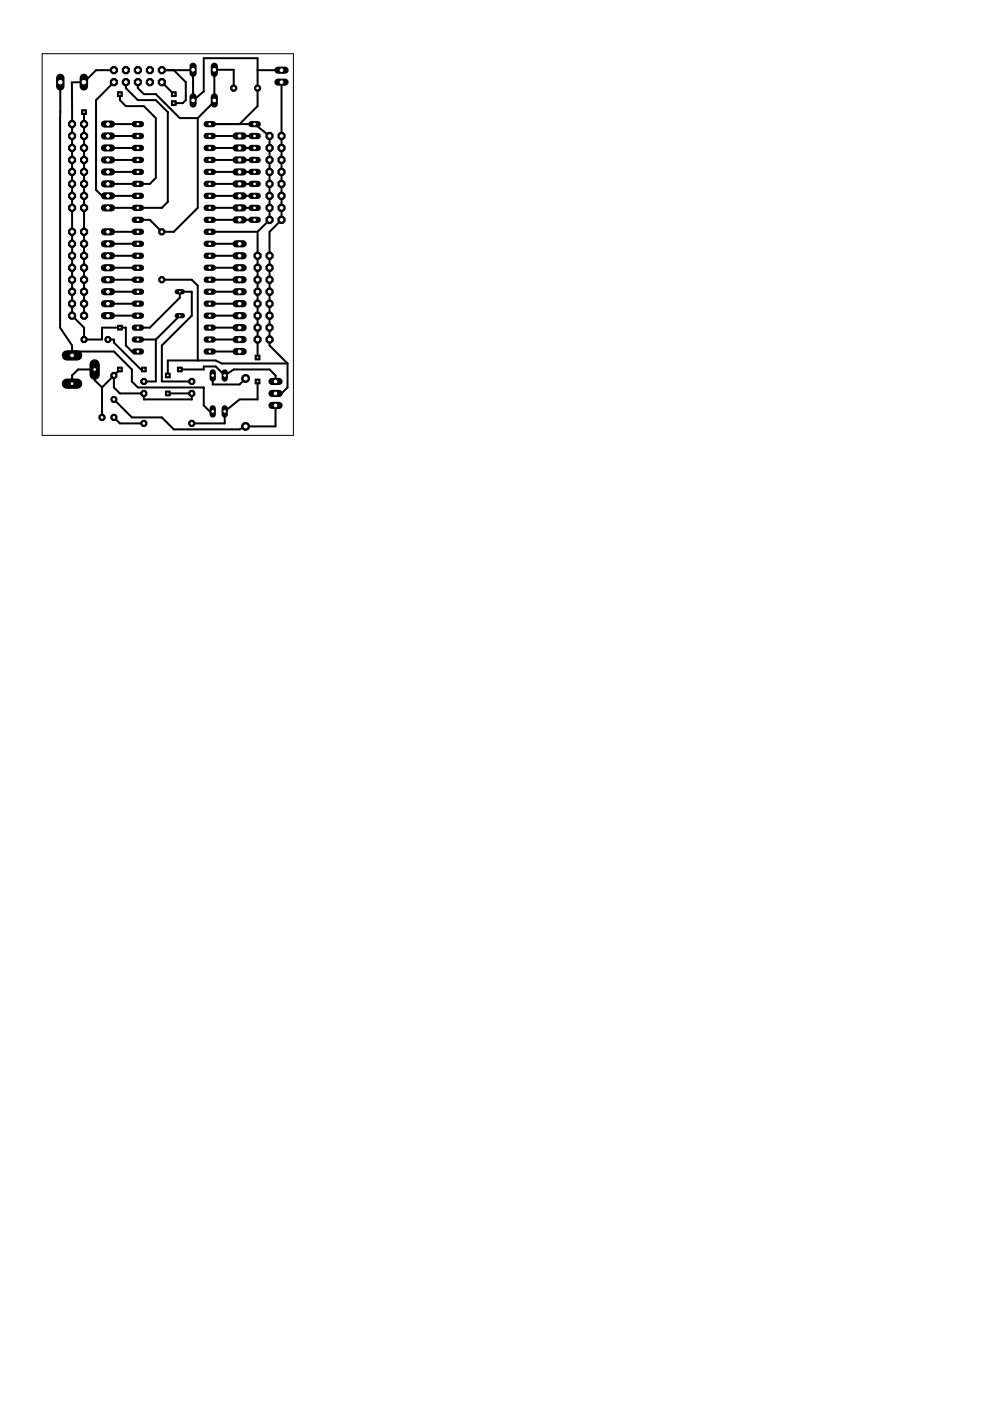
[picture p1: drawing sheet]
<svg xmlns="http://www.w3.org/2000/svg" width="210mm" height="297mm" viewBox="0 0 210 297" stroke-linecap="round" stroke-linejoin="round" font-family="sans-serif">
<g fill="none" stroke="#000" stroke-width=".42">
<path d="M12.8 17.4l-.1 52.1 2.6 3.8v2.1M24.2 14.9h-3.8l-2.6 2.5-2.6 .1 .1 49.4 2.5 2.6v2.5h3.8v-2.5h5.1v3.8l1.3 1.2h1.2M24.2 17.4l-3.8 3.8v19.1l1.2 1.2h7.6M25.4 20v1.2l1.3 1.3h3.8l2.5 2.5v12.7l-1.2 1.3h-8.9M26.7 17.4v1.3l2.5 2.5h3.8l2.6 2.6v19l-1.3 1.3h-11.4M29.2 17.4v1.3l1.3 1.3h2.5l5.1 5h3.8M34.3 14.9l6.6-.1v6.5l2.3-1.9v-7.1h11.4v10.2l-3.8 3.8M34.3 17.4l2.6 2.6M36.9 14.9l2.5 2.5v3.8l-.6 .7h-1.9M49.6 18.7v-3.9h-4.2v6.7l-3.5 3.5M54.6 14.9h5.1M59.7 17.4v29.2l-2.6 2.5v24.2l3.9 3.8"/>
<path d="M17.8 23.8v43.1M22.9 26.3h6.3M22.9 28.8h6.3M22.9 31.4h6.3M22.9 33.9h6.3M22.9 36.4h6.3M41.9 25v19.1l-5 5h-2.6l-2.5-2.5h-2.6M44.5 26.3h9.5l3.1 2.5v17.8l-2.5 2.5M44.5 28.8h9.5M44.5 31.4h9.5M44.5 33.9h9.5M44.5 36.4h9.5"/>
<path d="M44.5 39h9.5M22.9 49.1h6.3M22.9 51.7h6.3M22.9 54.2h6.3M22.9 56.8h6.3M22.9 59.3h6.3M34.3 59.3h6.4l1.2 1.3v15.8M44.5 46.6h9.5M44.5 49.1h10.1M44.5 44.1h9.5M44.5 51.7h6.3M44.5 54.2h6.3"/>
<path d="M44.5 56.8h6.3M44.5 59.3h6.3M44.5 41.5h9.5M54.6 49.1v26.7M15.3 74.5h8.9l3.8 3.8v2.6l1.2 1.2h14v3.9l1.3 1.2h.6M22.9 72h1.3v.6l5.7 5.7h.6M22.9 61.8h6.3M22.9 64.4h6.3M22.9 66.9h6.3M24.2 79.6v2.5l1.2 1.3h5.1v1.3h10.2v-1.3h-5.1M24.2 79.6l-2.6 2.5M25.4 78.3l-1.2 1.3"/>
<path d="M29.2 72h3.8M29.2 69.5h2.6l6.3-6.4v-1.3h2.6v5.1l-6.4 6.4v7.6h6.4M33 72v8.9h-2.5M38.1 66.9l-5.1 5.1M38.1 78.3h5.1v-.6h2.5l1.9 1.9 2-1.3h7.5l1.3 1.3v1.3M44.5 72h6.3M44.5 61.8h6.3M44.5 69.5h6.3M44.5 64.4h6.3M44.5 66.9h6.3M44.5 74.5h6.3M45.1 79.6v1.9h5.7l1.3-1.3"/>
<path d="M61 77.1h-14l-1.3-.7h-10.1v3.2M61 77.1v5l-1.3 1.3h-1.3M15.3 81.3v-1.7l1.3-1.3h3.5v2.3l1.5 1.5M21.6 82.1v6.4M24.2 84.7l3.8 3.8h6.3l2.6 2.5h13.9l1.3-.6h6.3v-4.4M24.2 88.5l1.2 1.3h5.1M54.6 80.9v3.8h-3.8l-3.2 2.5v2.6h-6.9"/>
</g>
<circle cx="30.5" cy="83.4" r=".71" fill="#000" stroke="#000" stroke-width=".21"/>
<circle cx="30.5" cy="83.4" r=".4" fill="#fff" stroke="#000" stroke-width=".21"/>
<circle cx="30.5" cy="80.9" r=".71" fill="#000" stroke="#000" stroke-width=".21"/>
<circle cx="30.5" cy="80.9" r=".4" fill="#fff" stroke="#000" stroke-width=".21"/>
<circle cx="40.7" cy="83.4" r=".71" fill="#000" stroke="#000" stroke-width=".21"/>
<circle cx="40.7" cy="83.4" r=".4" fill="#fff" stroke="#000" stroke-width=".21"/>
<circle cx="40.7" cy="80.9" r=".71" fill="#000" stroke="#000" stroke-width=".21"/>
<circle cx="40.7" cy="80.9" r=".4" fill="#fff" stroke="#000" stroke-width=".21"/>
<circle cx="49.6" cy="18.7" r=".71" fill="#000" stroke="#000" stroke-width=".21"/>
<circle cx="49.6" cy="18.7" r=".4" fill="#fff" stroke="#000" stroke-width=".21"/>
<circle cx="54.6" cy="18.7" r=".66" fill="#000" stroke="#000" stroke-width=".21"/>
<circle cx="54.6" cy="18.7" r=".4" fill="#fff" stroke="#000" stroke-width=".21"/>
<circle cx="24.2" cy="79.6" r=".71" fill="#000" stroke="#000" stroke-width=".21"/>
<circle cx="24.2" cy="79.6" r=".4" fill="#fff" stroke="#000" stroke-width=".21"/>
<circle cx="24.2" cy="84.7" r=".66" fill="#000" stroke="#000" stroke-width=".21"/>
<circle cx="24.2" cy="84.7" r=".4" fill="#fff" stroke="#000" stroke-width=".21"/>
<circle cx="17.8" cy="72" r=".71" fill="#000" stroke="#000" stroke-width=".21"/>
<circle cx="17.8" cy="72" r=".4" fill="#fff" stroke="#000" stroke-width=".21"/>
<circle cx="22.9" cy="72" r=".66" fill="#000" stroke="#000" stroke-width=".21"/>
<circle cx="22.9" cy="72" r=".4" fill="#fff" stroke="#000" stroke-width=".21"/>
<path d="M28.6 26.3h1.3" fill="none" stroke="#000" stroke-width="1.3"/>
<circle cx="29.2" cy="26.3" r=".4" fill="#fff" stroke="#000" stroke-width=".21"/>
<path d="M28.6 28.8h1.3" fill="none" stroke="#000" stroke-width="1.3"/>
<circle cx="29.2" cy="28.8" r=".4" fill="#fff" stroke="#000" stroke-width=".21"/>
<path d="M28.6 31.4h1.3" fill="none" stroke="#000" stroke-width="1.3"/>
<circle cx="29.2" cy="31.4" r=".4" fill="#fff" stroke="#000" stroke-width=".21"/>
<path d="M28.6 33.9h1.3" fill="none" stroke="#000" stroke-width="1.3"/>
<circle cx="29.2" cy="33.9" r=".4" fill="#fff" stroke="#000" stroke-width=".21"/>
<path d="M28.6 36.4h1.3" fill="none" stroke="#000" stroke-width="1.3"/>
<circle cx="29.2" cy="36.4" r=".4" fill="#fff" stroke="#000" stroke-width=".21"/>
<path d="M28.6 39h1.3" fill="none" stroke="#000" stroke-width="1.3"/>
<circle cx="29.2" cy="39" r=".4" fill="#fff" stroke="#000" stroke-width=".21"/>
<path d="M28.6 41.5h1.3" fill="none" stroke="#000" stroke-width="1.3"/>
<circle cx="29.2" cy="41.5" r=".4" fill="#fff" stroke="#000" stroke-width=".21"/>
<path d="M28.6 44.1h1.3" fill="none" stroke="#000" stroke-width="1.3"/>
<circle cx="29.2" cy="44.1" r=".4" fill="#fff" stroke="#000" stroke-width=".21"/>
<path d="M28.6 46.6h1.3" fill="none" stroke="#000" stroke-width="1.3"/>
<circle cx="29.2" cy="46.6" r=".4" fill="#fff" stroke="#000" stroke-width=".21"/>
<path d="M28.6 49.1h1.3" fill="none" stroke="#000" stroke-width="1.3"/>
<circle cx="29.2" cy="49.1" r=".4" fill="#fff" stroke="#000" stroke-width=".21"/>
<path d="M28.6 51.7h1.3" fill="none" stroke="#000" stroke-width="1.3"/>
<circle cx="29.2" cy="51.7" r=".4" fill="#fff" stroke="#000" stroke-width=".21"/>
<path d="M28.6 54.2h1.3" fill="none" stroke="#000" stroke-width="1.3"/>
<circle cx="29.2" cy="54.2" r=".4" fill="#fff" stroke="#000" stroke-width=".21"/>
<path d="M28.6 56.8h1.3" fill="none" stroke="#000" stroke-width="1.3"/>
<circle cx="29.2" cy="56.8" r=".4" fill="#fff" stroke="#000" stroke-width=".21"/>
<path d="M28.6 59.3h1.3" fill="none" stroke="#000" stroke-width="1.3"/>
<circle cx="29.2" cy="59.3" r=".4" fill="#fff" stroke="#000" stroke-width=".21"/>
<path d="M28.6 61.8h1.3" fill="none" stroke="#000" stroke-width="1.3"/>
<circle cx="29.2" cy="61.8" r=".4" fill="#fff" stroke="#000" stroke-width=".21"/>
<path d="M28.6 64.4h1.3" fill="none" stroke="#000" stroke-width="1.3"/>
<circle cx="29.2" cy="64.4" r=".4" fill="#fff" stroke="#000" stroke-width=".21"/>
<path d="M28.6 66.9h1.3" fill="none" stroke="#000" stroke-width="1.3"/>
<circle cx="29.2" cy="66.9" r=".4" fill="#fff" stroke="#000" stroke-width=".21"/>
<path d="M28.6 69.5h1.3" fill="none" stroke="#000" stroke-width="1.3"/>
<circle cx="29.2" cy="69.5" r=".4" fill="#fff" stroke="#000" stroke-width=".21"/>
<path d="M28.6 72h1.3" fill="none" stroke="#000" stroke-width="1.3"/>
<circle cx="29.2" cy="72" r=".4" fill="#fff" stroke="#000" stroke-width=".21"/>
<path d="M28.6 74.5h1.3" fill="none" stroke="#000" stroke-width="1.3"/>
<circle cx="29.2" cy="74.5" r=".4" fill="#fff" stroke="#000" stroke-width=".21"/>
<path d="M43.8 74.5h1.3" fill="none" stroke="#000" stroke-width="1.3"/>
<circle cx="44.5" cy="74.5" r=".4" fill="#fff" stroke="#000" stroke-width=".21"/>
<path d="M43.8 72h1.3" fill="none" stroke="#000" stroke-width="1.3"/>
<circle cx="44.5" cy="72" r=".4" fill="#fff" stroke="#000" stroke-width=".21"/>
<path d="M43.8 69.5h1.3" fill="none" stroke="#000" stroke-width="1.3"/>
<circle cx="44.5" cy="69.5" r=".4" fill="#fff" stroke="#000" stroke-width=".21"/>
<path d="M43.8 66.9h1.3" fill="none" stroke="#000" stroke-width="1.3"/>
<circle cx="44.5" cy="66.9" r=".4" fill="#fff" stroke="#000" stroke-width=".21"/>
<path d="M43.8 64.4h1.3" fill="none" stroke="#000" stroke-width="1.3"/>
<circle cx="44.5" cy="64.4" r=".4" fill="#fff" stroke="#000" stroke-width=".21"/>
<path d="M43.8 61.8h1.3" fill="none" stroke="#000" stroke-width="1.3"/>
<circle cx="44.5" cy="61.8" r=".4" fill="#fff" stroke="#000" stroke-width=".21"/>
<path d="M43.8 59.3h1.3" fill="none" stroke="#000" stroke-width="1.3"/>
<circle cx="44.5" cy="59.3" r=".4" fill="#fff" stroke="#000" stroke-width=".21"/>
<path d="M43.8 56.8h1.3" fill="none" stroke="#000" stroke-width="1.3"/>
<circle cx="44.5" cy="56.8" r=".4" fill="#fff" stroke="#000" stroke-width=".21"/>
<path d="M43.8 54.2h1.3" fill="none" stroke="#000" stroke-width="1.3"/>
<circle cx="44.5" cy="54.2" r=".4" fill="#fff" stroke="#000" stroke-width=".21"/>
<path d="M43.8 51.7h1.3" fill="none" stroke="#000" stroke-width="1.3"/>
<circle cx="44.5" cy="51.7" r=".4" fill="#fff" stroke="#000" stroke-width=".21"/>
<path d="M43.8 49.1h1.3" fill="none" stroke="#000" stroke-width="1.3"/>
<circle cx="44.5" cy="49.1" r=".4" fill="#fff" stroke="#000" stroke-width=".21"/>
<path d="M43.8 46.6h1.3" fill="none" stroke="#000" stroke-width="1.3"/>
<circle cx="44.5" cy="46.6" r=".4" fill="#fff" stroke="#000" stroke-width=".21"/>
<path d="M43.8 44.1h1.3" fill="none" stroke="#000" stroke-width="1.3"/>
<circle cx="44.5" cy="44.1" r=".4" fill="#fff" stroke="#000" stroke-width=".21"/>
<path d="M43.8 41.5h1.3" fill="none" stroke="#000" stroke-width="1.3"/>
<circle cx="44.5" cy="41.5" r=".4" fill="#fff" stroke="#000" stroke-width=".21"/>
<path d="M43.8 39h1.3" fill="none" stroke="#000" stroke-width="1.3"/>
<circle cx="44.5" cy="39" r=".4" fill="#fff" stroke="#000" stroke-width=".21"/>
<path d="M43.8 36.4h1.3" fill="none" stroke="#000" stroke-width="1.3"/>
<circle cx="44.5" cy="36.4" r=".4" fill="#fff" stroke="#000" stroke-width=".21"/>
<path d="M43.8 33.9h1.3" fill="none" stroke="#000" stroke-width="1.3"/>
<circle cx="44.5" cy="33.9" r=".4" fill="#fff" stroke="#000" stroke-width=".21"/>
<path d="M43.8 31.4h1.3" fill="none" stroke="#000" stroke-width="1.3"/>
<circle cx="44.5" cy="31.4" r=".4" fill="#fff" stroke="#000" stroke-width=".21"/>
<path d="M43.8 28.8h1.3" fill="none" stroke="#000" stroke-width="1.3"/>
<circle cx="44.5" cy="28.8" r=".4" fill="#fff" stroke="#000" stroke-width=".21"/>
<path d="M43.8 26.3h1.3" fill="none" stroke="#000" stroke-width="1.3"/>
<circle cx="44.5" cy="26.3" r=".4" fill="#fff" stroke="#000" stroke-width=".21"/>
<path d="M57.7 86h1.5" fill="none" stroke="#000" stroke-width="1.5"/>
<circle cx="58.4" cy="86" r=".51" fill="#fff" stroke="#000" stroke-width=".21"/>
<path d="M57.7 83.4h1.5" fill="none" stroke="#000" stroke-width="1.5"/>
<circle cx="58.4" cy="83.4" r=".51" fill="#fff" stroke="#000" stroke-width=".21"/>
<path d="M57.7 80.9h1.5" fill="none" stroke="#000" stroke-width="1.5"/>
<circle cx="58.4" cy="80.9" r=".51" fill="#fff" stroke="#000" stroke-width=".21"/>
<path d="M50.1 28.8h1.5" fill="none" stroke="#000" stroke-width="1.5"/>
<circle cx="50.8" cy="28.8" r=".51" fill="#fff" stroke="#000" stroke-width=".21"/>
<path d="M50.1 31.4h1.5" fill="none" stroke="#000" stroke-width="1.5"/>
<circle cx="50.8" cy="31.4" r=".51" fill="#fff" stroke="#000" stroke-width=".21"/>
<path d="M50.1 33.9h1.5" fill="none" stroke="#000" stroke-width="1.5"/>
<circle cx="50.8" cy="33.9" r=".51" fill="#fff" stroke="#000" stroke-width=".21"/>
<path d="M50.1 36.4h1.5" fill="none" stroke="#000" stroke-width="1.5"/>
<circle cx="50.8" cy="36.4" r=".51" fill="#fff" stroke="#000" stroke-width=".21"/>
<path d="M50.1 39h1.5" fill="none" stroke="#000" stroke-width="1.5"/>
<circle cx="50.8" cy="39" r=".51" fill="#fff" stroke="#000" stroke-width=".21"/>
<path d="M50.1 41.5h1.5" fill="none" stroke="#000" stroke-width="1.5"/>
<circle cx="50.8" cy="41.5" r=".51" fill="#fff" stroke="#000" stroke-width=".21"/>
<path d="M50.1 44.1h1.5" fill="none" stroke="#000" stroke-width="1.5"/>
<circle cx="50.8" cy="44.1" r=".51" fill="#fff" stroke="#000" stroke-width=".21"/>
<path d="M50.1 46.6h1.5" fill="none" stroke="#000" stroke-width="1.5"/>
<circle cx="50.8" cy="46.6" r=".51" fill="#fff" stroke="#000" stroke-width=".21"/>
<path d="M50.1 74.5h1.5" fill="none" stroke="#000" stroke-width="1.5"/>
<circle cx="50.8" cy="74.5" r=".51" fill="#fff" stroke="#000" stroke-width=".21"/>
<path d="M50.1 72h1.5" fill="none" stroke="#000" stroke-width="1.5"/>
<circle cx="50.8" cy="72" r=".51" fill="#fff" stroke="#000" stroke-width=".21"/>
<path d="M50.1 69.5h1.5" fill="none" stroke="#000" stroke-width="1.5"/>
<circle cx="50.8" cy="69.5" r=".51" fill="#fff" stroke="#000" stroke-width=".21"/>
<path d="M50.1 66.9h1.5" fill="none" stroke="#000" stroke-width="1.5"/>
<circle cx="50.8" cy="66.9" r=".51" fill="#fff" stroke="#000" stroke-width=".21"/>
<path d="M50.1 64.4h1.5" fill="none" stroke="#000" stroke-width="1.5"/>
<circle cx="50.8" cy="64.4" r=".51" fill="#fff" stroke="#000" stroke-width=".21"/>
<path d="M50.1 61.8h1.5" fill="none" stroke="#000" stroke-width="1.5"/>
<circle cx="50.8" cy="61.8" r=".51" fill="#fff" stroke="#000" stroke-width=".21"/>
<path d="M50.1 59.3h1.5" fill="none" stroke="#000" stroke-width="1.5"/>
<circle cx="50.8" cy="59.3" r=".51" fill="#fff" stroke="#000" stroke-width=".21"/>
<path d="M50.1 56.8h1.5" fill="none" stroke="#000" stroke-width="1.5"/>
<circle cx="50.8" cy="56.8" r=".51" fill="#fff" stroke="#000" stroke-width=".21"/>
<path d="M22.1 26.3h1.5" fill="none" stroke="#000" stroke-width="1.5"/>
<circle cx="22.9" cy="26.3" r=".51" fill="#fff" stroke="#000" stroke-width=".21"/>
<path d="M22.1 28.8h1.5" fill="none" stroke="#000" stroke-width="1.5"/>
<circle cx="22.9" cy="28.8" r=".51" fill="#fff" stroke="#000" stroke-width=".21"/>
<path d="M22.1 31.4h1.5" fill="none" stroke="#000" stroke-width="1.5"/>
<circle cx="22.9" cy="31.4" r=".51" fill="#fff" stroke="#000" stroke-width=".21"/>
<path d="M22.1 33.9h1.5" fill="none" stroke="#000" stroke-width="1.5"/>
<circle cx="22.9" cy="33.9" r=".51" fill="#fff" stroke="#000" stroke-width=".21"/>
<path d="M22.1 36.4h1.5" fill="none" stroke="#000" stroke-width="1.5"/>
<circle cx="22.9" cy="36.4" r=".51" fill="#fff" stroke="#000" stroke-width=".21"/>
<path d="M22.1 39h1.5" fill="none" stroke="#000" stroke-width="1.5"/>
<circle cx="22.9" cy="39" r=".51" fill="#fff" stroke="#000" stroke-width=".21"/>
<path d="M22.1 41.5h1.5" fill="none" stroke="#000" stroke-width="1.5"/>
<circle cx="22.9" cy="41.5" r=".51" fill="#fff" stroke="#000" stroke-width=".21"/>
<path d="M22.1 44.1h1.5" fill="none" stroke="#000" stroke-width="1.5"/>
<circle cx="22.9" cy="44.1" r=".51" fill="#fff" stroke="#000" stroke-width=".21"/>
<path d="M22.1 49.1h1.5" fill="none" stroke="#000" stroke-width="1.5"/>
<circle cx="22.9" cy="49.1" r=".51" fill="#fff" stroke="#000" stroke-width=".21"/>
<path d="M22.1 51.7h1.5" fill="none" stroke="#000" stroke-width="1.5"/>
<circle cx="22.9" cy="51.7" r=".51" fill="#fff" stroke="#000" stroke-width=".21"/>
<path d="M22.1 54.2h1.5" fill="none" stroke="#000" stroke-width="1.5"/>
<circle cx="22.9" cy="54.2" r=".51" fill="#fff" stroke="#000" stroke-width=".21"/>
<path d="M22.1 56.8h1.5" fill="none" stroke="#000" stroke-width="1.5"/>
<circle cx="22.9" cy="56.8" r=".51" fill="#fff" stroke="#000" stroke-width=".21"/>
<path d="M22.1 59.3h1.5" fill="none" stroke="#000" stroke-width="1.5"/>
<circle cx="22.9" cy="59.3" r=".51" fill="#fff" stroke="#000" stroke-width=".21"/>
<path d="M22.1 61.8h1.5" fill="none" stroke="#000" stroke-width="1.5"/>
<circle cx="22.9" cy="61.8" r=".51" fill="#fff" stroke="#000" stroke-width=".21"/>
<path d="M22.1 64.4h1.5" fill="none" stroke="#000" stroke-width="1.5"/>
<circle cx="22.9" cy="64.4" r=".51" fill="#fff" stroke="#000" stroke-width=".21"/>
<path d="M22.1 66.9h1.5" fill="none" stroke="#000" stroke-width="1.5"/>
<circle cx="22.9" cy="66.9" r=".51" fill="#fff" stroke="#000" stroke-width=".21"/>
<path d="M37.6 61.8h1.1" fill="none" stroke="#000" stroke-width="1.1"/>
<circle cx="38.1" cy="61.8" r=".3" fill="#fff" stroke="#000" stroke-width=".21"/>
<path d="M37.6 66.9h1.1" fill="none" stroke="#000" stroke-width="1.1"/>
<circle cx="38.1" cy="66.9" r=".3" fill="#fff" stroke="#000" stroke-width=".21"/>
<circle cx="34.3" cy="59.3" r=".71" fill="#000" stroke="#000" stroke-width=".21"/>
<circle cx="34.3" cy="59.3" r=".4" fill="#fff" stroke="#000" stroke-width=".21"/>
<circle cx="34.3" cy="49.1" r=".71" fill="#000" stroke="#000" stroke-width=".21"/>
<circle cx="34.3" cy="49.1" r=".4" fill="#fff" stroke="#000" stroke-width=".21"/>
<path d="M40.9 20.5v1.6" fill="none" stroke="#000" stroke-width="1.5"/>
<circle cx="40.9" cy="21.3" r=".51" fill="#fff" stroke="#000" stroke-width=".21"/>
<path d="M45.4 20.5v1.6" fill="none" stroke="#000" stroke-width="1.5"/>
<circle cx="45.4" cy="21.3" r=".51" fill="#fff" stroke="#000" stroke-width=".21"/>
<path d="M40.9 14v1.6" fill="none" stroke="#000" stroke-width="1.5"/>
<circle cx="40.9" cy="14.8" r=".51" fill="#fff" stroke="#000" stroke-width=".21"/>
<path d="M45.4 14v1.6" fill="none" stroke="#000" stroke-width="1.5"/>
<circle cx="45.4" cy="14.8" r=".51" fill="#fff" stroke="#000" stroke-width=".21"/>
<circle cx="17.8" cy="44.1" r=".83" fill="#000" stroke="#000" stroke-width=".21"/>
<circle cx="17.8" cy="44.1" r=".51" fill="#fff" stroke="#000" stroke-width=".21"/>
<circle cx="15.3" cy="44.1" r=".83" fill="#000" stroke="#000" stroke-width=".21"/>
<circle cx="15.3" cy="44.1" r=".51" fill="#fff" stroke="#000" stroke-width=".21"/>
<circle cx="17.8" cy="41.5" r=".83" fill="#000" stroke="#000" stroke-width=".21"/>
<circle cx="17.8" cy="41.5" r=".51" fill="#fff" stroke="#000" stroke-width=".21"/>
<circle cx="15.3" cy="41.5" r=".83" fill="#000" stroke="#000" stroke-width=".21"/>
<circle cx="15.3" cy="41.5" r=".51" fill="#fff" stroke="#000" stroke-width=".21"/>
<circle cx="17.8" cy="39" r=".83" fill="#000" stroke="#000" stroke-width=".21"/>
<circle cx="17.8" cy="39" r=".51" fill="#fff" stroke="#000" stroke-width=".21"/>
<circle cx="15.3" cy="39" r=".83" fill="#000" stroke="#000" stroke-width=".21"/>
<circle cx="15.3" cy="39" r=".51" fill="#fff" stroke="#000" stroke-width=".21"/>
<circle cx="17.8" cy="36.4" r=".83" fill="#000" stroke="#000" stroke-width=".21"/>
<circle cx="17.8" cy="36.4" r=".51" fill="#fff" stroke="#000" stroke-width=".21"/>
<circle cx="15.3" cy="36.4" r=".83" fill="#000" stroke="#000" stroke-width=".21"/>
<circle cx="15.3" cy="36.4" r=".51" fill="#fff" stroke="#000" stroke-width=".21"/>
<circle cx="17.8" cy="33.9" r=".83" fill="#000" stroke="#000" stroke-width=".21"/>
<circle cx="17.8" cy="33.9" r=".51" fill="#fff" stroke="#000" stroke-width=".21"/>
<circle cx="15.3" cy="33.9" r=".83" fill="#000" stroke="#000" stroke-width=".21"/>
<circle cx="15.3" cy="33.9" r=".51" fill="#fff" stroke="#000" stroke-width=".21"/>
<circle cx="17.8" cy="31.4" r=".83" fill="#000" stroke="#000" stroke-width=".21"/>
<circle cx="17.8" cy="31.4" r=".51" fill="#fff" stroke="#000" stroke-width=".21"/>
<circle cx="15.3" cy="31.4" r=".83" fill="#000" stroke="#000" stroke-width=".21"/>
<circle cx="15.3" cy="31.4" r=".51" fill="#fff" stroke="#000" stroke-width=".21"/>
<circle cx="17.8" cy="28.8" r=".83" fill="#000" stroke="#000" stroke-width=".21"/>
<circle cx="17.8" cy="28.8" r=".51" fill="#fff" stroke="#000" stroke-width=".21"/>
<circle cx="15.3" cy="28.8" r=".83" fill="#000" stroke="#000" stroke-width=".21"/>
<circle cx="15.3" cy="28.8" r=".51" fill="#fff" stroke="#000" stroke-width=".21"/>
<circle cx="17.8" cy="26.3" r=".83" fill="#000" stroke="#000" stroke-width=".21"/>
<circle cx="17.8" cy="26.3" r=".51" fill="#fff" stroke="#000" stroke-width=".21"/>
<circle cx="15.3" cy="26.3" r=".83" fill="#000" stroke="#000" stroke-width=".21"/>
<circle cx="15.3" cy="26.3" r=".51" fill="#fff" stroke="#000" stroke-width=".21"/>
<circle cx="17.8" cy="66.9" r=".83" fill="#000" stroke="#000" stroke-width=".21"/>
<circle cx="17.8" cy="66.9" r=".51" fill="#fff" stroke="#000" stroke-width=".21"/>
<circle cx="15.3" cy="66.9" r=".83" fill="#000" stroke="#000" stroke-width=".21"/>
<circle cx="15.3" cy="66.9" r=".51" fill="#fff" stroke="#000" stroke-width=".21"/>
<circle cx="17.8" cy="64.4" r=".83" fill="#000" stroke="#000" stroke-width=".21"/>
<circle cx="17.8" cy="64.4" r=".51" fill="#fff" stroke="#000" stroke-width=".21"/>
<circle cx="15.3" cy="64.4" r=".83" fill="#000" stroke="#000" stroke-width=".21"/>
<circle cx="15.3" cy="64.4" r=".51" fill="#fff" stroke="#000" stroke-width=".21"/>
<circle cx="17.8" cy="61.8" r=".83" fill="#000" stroke="#000" stroke-width=".21"/>
<circle cx="17.8" cy="61.8" r=".51" fill="#fff" stroke="#000" stroke-width=".21"/>
<circle cx="15.3" cy="61.8" r=".83" fill="#000" stroke="#000" stroke-width=".21"/>
<circle cx="15.3" cy="61.8" r=".51" fill="#fff" stroke="#000" stroke-width=".21"/>
<circle cx="17.8" cy="59.3" r=".83" fill="#000" stroke="#000" stroke-width=".21"/>
<circle cx="17.8" cy="59.3" r=".51" fill="#fff" stroke="#000" stroke-width=".21"/>
<circle cx="15.3" cy="59.3" r=".83" fill="#000" stroke="#000" stroke-width=".21"/>
<circle cx="15.3" cy="59.3" r=".51" fill="#fff" stroke="#000" stroke-width=".21"/>
<circle cx="17.8" cy="56.8" r=".83" fill="#000" stroke="#000" stroke-width=".21"/>
<circle cx="17.8" cy="56.8" r=".51" fill="#fff" stroke="#000" stroke-width=".21"/>
<circle cx="15.3" cy="56.8" r=".83" fill="#000" stroke="#000" stroke-width=".21"/>
<circle cx="15.3" cy="56.8" r=".51" fill="#fff" stroke="#000" stroke-width=".21"/>
<circle cx="17.8" cy="54.2" r=".83" fill="#000" stroke="#000" stroke-width=".21"/>
<circle cx="17.8" cy="54.2" r=".51" fill="#fff" stroke="#000" stroke-width=".21"/>
<circle cx="15.3" cy="54.2" r=".83" fill="#000" stroke="#000" stroke-width=".21"/>
<circle cx="15.3" cy="54.2" r=".51" fill="#fff" stroke="#000" stroke-width=".21"/>
<circle cx="17.8" cy="51.7" r=".83" fill="#000" stroke="#000" stroke-width=".21"/>
<circle cx="17.8" cy="51.7" r=".51" fill="#fff" stroke="#000" stroke-width=".21"/>
<circle cx="15.3" cy="51.7" r=".83" fill="#000" stroke="#000" stroke-width=".21"/>
<circle cx="15.3" cy="51.7" r=".51" fill="#fff" stroke="#000" stroke-width=".21"/>
<circle cx="17.8" cy="49.1" r=".83" fill="#000" stroke="#000" stroke-width=".21"/>
<circle cx="17.8" cy="49.1" r=".51" fill="#fff" stroke="#000" stroke-width=".21"/>
<circle cx="15.3" cy="49.1" r=".83" fill="#000" stroke="#000" stroke-width=".21"/>
<circle cx="15.3" cy="49.1" r=".51" fill="#fff" stroke="#000" stroke-width=".21"/>
<circle cx="57.1" cy="72" r=".83" fill="#000" stroke="#000" stroke-width=".21"/>
<circle cx="57.1" cy="72" r=".51" fill="#fff" stroke="#000" stroke-width=".21"/>
<circle cx="54.6" cy="72" r=".83" fill="#000" stroke="#000" stroke-width=".21"/>
<circle cx="54.6" cy="72" r=".51" fill="#fff" stroke="#000" stroke-width=".21"/>
<circle cx="57.1" cy="69.5" r=".83" fill="#000" stroke="#000" stroke-width=".21"/>
<circle cx="57.1" cy="69.5" r=".51" fill="#fff" stroke="#000" stroke-width=".21"/>
<circle cx="54.6" cy="69.5" r=".83" fill="#000" stroke="#000" stroke-width=".21"/>
<circle cx="54.6" cy="69.5" r=".51" fill="#fff" stroke="#000" stroke-width=".21"/>
<circle cx="57.1" cy="66.9" r=".83" fill="#000" stroke="#000" stroke-width=".21"/>
<circle cx="57.1" cy="66.9" r=".51" fill="#fff" stroke="#000" stroke-width=".21"/>
<circle cx="54.6" cy="66.9" r=".83" fill="#000" stroke="#000" stroke-width=".21"/>
<circle cx="54.6" cy="66.9" r=".51" fill="#fff" stroke="#000" stroke-width=".21"/>
<circle cx="57.1" cy="64.4" r=".83" fill="#000" stroke="#000" stroke-width=".21"/>
<circle cx="57.1" cy="64.4" r=".51" fill="#fff" stroke="#000" stroke-width=".21"/>
<circle cx="54.6" cy="64.4" r=".83" fill="#000" stroke="#000" stroke-width=".21"/>
<circle cx="54.6" cy="64.4" r=".51" fill="#fff" stroke="#000" stroke-width=".21"/>
<circle cx="57.1" cy="61.8" r=".83" fill="#000" stroke="#000" stroke-width=".21"/>
<circle cx="57.1" cy="61.8" r=".51" fill="#fff" stroke="#000" stroke-width=".21"/>
<circle cx="54.6" cy="61.8" r=".83" fill="#000" stroke="#000" stroke-width=".21"/>
<circle cx="54.6" cy="61.8" r=".51" fill="#fff" stroke="#000" stroke-width=".21"/>
<circle cx="57.1" cy="59.3" r=".83" fill="#000" stroke="#000" stroke-width=".21"/>
<circle cx="57.1" cy="59.3" r=".51" fill="#fff" stroke="#000" stroke-width=".21"/>
<circle cx="54.6" cy="59.3" r=".83" fill="#000" stroke="#000" stroke-width=".21"/>
<circle cx="54.6" cy="59.3" r=".51" fill="#fff" stroke="#000" stroke-width=".21"/>
<circle cx="57.1" cy="56.8" r=".83" fill="#000" stroke="#000" stroke-width=".21"/>
<circle cx="57.1" cy="56.8" r=".51" fill="#fff" stroke="#000" stroke-width=".21"/>
<circle cx="54.6" cy="56.8" r=".83" fill="#000" stroke="#000" stroke-width=".21"/>
<circle cx="54.6" cy="56.8" r=".51" fill="#fff" stroke="#000" stroke-width=".21"/>
<circle cx="57.1" cy="54.2" r=".83" fill="#000" stroke="#000" stroke-width=".21"/>
<circle cx="57.1" cy="54.2" r=".51" fill="#fff" stroke="#000" stroke-width=".21"/>
<circle cx="54.6" cy="54.2" r=".83" fill="#000" stroke="#000" stroke-width=".21"/>
<circle cx="54.6" cy="54.2" r=".51" fill="#fff" stroke="#000" stroke-width=".21"/>
<circle cx="59.7" cy="46.6" r=".83" fill="#000" stroke="#000" stroke-width=".21"/>
<circle cx="59.7" cy="46.6" r=".51" fill="#fff" stroke="#000" stroke-width=".21"/>
<circle cx="57.1" cy="46.6" r=".83" fill="#000" stroke="#000" stroke-width=".21"/>
<circle cx="57.1" cy="46.6" r=".51" fill="#fff" stroke="#000" stroke-width=".21"/>
<circle cx="59.7" cy="44.1" r=".83" fill="#000" stroke="#000" stroke-width=".21"/>
<circle cx="59.7" cy="44.1" r=".51" fill="#fff" stroke="#000" stroke-width=".21"/>
<circle cx="57.1" cy="44.1" r=".83" fill="#000" stroke="#000" stroke-width=".21"/>
<circle cx="57.1" cy="44.1" r=".51" fill="#fff" stroke="#000" stroke-width=".21"/>
<circle cx="59.7" cy="41.5" r=".83" fill="#000" stroke="#000" stroke-width=".21"/>
<circle cx="59.7" cy="41.5" r=".51" fill="#fff" stroke="#000" stroke-width=".21"/>
<circle cx="57.1" cy="41.5" r=".83" fill="#000" stroke="#000" stroke-width=".21"/>
<circle cx="57.1" cy="41.5" r=".51" fill="#fff" stroke="#000" stroke-width=".21"/>
<circle cx="59.7" cy="39" r=".83" fill="#000" stroke="#000" stroke-width=".21"/>
<circle cx="59.7" cy="39" r=".51" fill="#fff" stroke="#000" stroke-width=".21"/>
<circle cx="57.1" cy="39" r=".83" fill="#000" stroke="#000" stroke-width=".21"/>
<circle cx="57.1" cy="39" r=".51" fill="#fff" stroke="#000" stroke-width=".21"/>
<circle cx="59.7" cy="36.4" r=".83" fill="#000" stroke="#000" stroke-width=".21"/>
<circle cx="59.7" cy="36.4" r=".51" fill="#fff" stroke="#000" stroke-width=".21"/>
<circle cx="57.1" cy="36.4" r=".83" fill="#000" stroke="#000" stroke-width=".21"/>
<circle cx="57.1" cy="36.4" r=".51" fill="#fff" stroke="#000" stroke-width=".21"/>
<circle cx="59.7" cy="33.9" r=".83" fill="#000" stroke="#000" stroke-width=".21"/>
<circle cx="59.7" cy="33.9" r=".51" fill="#fff" stroke="#000" stroke-width=".21"/>
<circle cx="57.1" cy="33.9" r=".83" fill="#000" stroke="#000" stroke-width=".21"/>
<circle cx="57.1" cy="33.9" r=".51" fill="#fff" stroke="#000" stroke-width=".21"/>
<circle cx="59.7" cy="31.4" r=".83" fill="#000" stroke="#000" stroke-width=".21"/>
<circle cx="59.7" cy="31.4" r=".51" fill="#fff" stroke="#000" stroke-width=".21"/>
<circle cx="57.1" cy="31.4" r=".83" fill="#000" stroke="#000" stroke-width=".21"/>
<circle cx="57.1" cy="31.4" r=".51" fill="#fff" stroke="#000" stroke-width=".21"/>
<circle cx="59.7" cy="28.8" r=".83" fill="#000" stroke="#000" stroke-width=".21"/>
<circle cx="59.7" cy="28.8" r=".51" fill="#fff" stroke="#000" stroke-width=".21"/>
<circle cx="57.1" cy="28.8" r=".83" fill="#000" stroke="#000" stroke-width=".21"/>
<circle cx="57.1" cy="28.8" r=".51" fill="#fff" stroke="#000" stroke-width=".21"/>
<path d="M58.9 14.9h1.6" fill="none" stroke="#000" stroke-width="1.5"/>
<circle cx="59.7" cy="14.9" r=".51" fill="#fff" stroke="#000" stroke-width=".21"/>
<path d="M58.9 17.4h1.6" fill="none" stroke="#000" stroke-width="1.5"/>
<circle cx="59.7" cy="17.4" r=".51" fill="#fff" stroke="#000" stroke-width=".21"/>
<circle cx="52.1" cy="80.2" r=".85" fill="#000" stroke="#000" stroke-width=".21"/>
<circle cx="52.1" cy="80.2" r=".55" fill="#fff" stroke="#000" stroke-width=".21"/>
<circle cx="52.1" cy="90.4" r=".85" fill="#000" stroke="#000" stroke-width=".21"/>
<circle cx="52.1" cy="90.4" r=".55" fill="#fff" stroke="#000" stroke-width=".21"/>
<path d="M53.3 26.3h1.4" fill="none" stroke="#000" stroke-width="1.3"/>
<circle cx="54" cy="26.3" r=".4" fill="#fff" stroke="#000" stroke-width=".21"/>
<path d="M53.3 28.8h1.4" fill="none" stroke="#000" stroke-width="1.3"/>
<circle cx="54" cy="28.8" r=".4" fill="#fff" stroke="#000" stroke-width=".21"/>
<path d="M53.3 31.4h1.4" fill="none" stroke="#000" stroke-width="1.3"/>
<circle cx="54" cy="31.4" r=".4" fill="#fff" stroke="#000" stroke-width=".21"/>
<path d="M53.3 33.9h1.4" fill="none" stroke="#000" stroke-width="1.3"/>
<circle cx="54" cy="33.9" r=".4" fill="#fff" stroke="#000" stroke-width=".21"/>
<path d="M53.3 36.4h1.4" fill="none" stroke="#000" stroke-width="1.3"/>
<circle cx="54" cy="36.4" r=".4" fill="#fff" stroke="#000" stroke-width=".21"/>
<path d="M53.3 39h1.4" fill="none" stroke="#000" stroke-width="1.3"/>
<circle cx="54" cy="39" r=".4" fill="#fff" stroke="#000" stroke-width=".21"/>
<path d="M53.3 41.5h1.4" fill="none" stroke="#000" stroke-width="1.3"/>
<circle cx="54" cy="41.5" r=".4" fill="#fff" stroke="#000" stroke-width=".21"/>
<path d="M53.3 44.1h1.4" fill="none" stroke="#000" stroke-width="1.3"/>
<circle cx="54" cy="44.1" r=".4" fill="#fff" stroke="#000" stroke-width=".21"/>
<path d="M53.3 46.6h1.4" fill="none" stroke="#000" stroke-width="1.3"/>
<circle cx="54" cy="46.6" r=".4" fill="#fff" stroke="#000" stroke-width=".21"/>
<path d="M20.1 77.3v2.1" fill="none" stroke="#000" stroke-width="2.2"/>
<circle cx="20.1" cy="78.3" r=".4" fill="#fff" stroke="#000" stroke-width=".21"/>
<path d="M14.2 81.3h2.2" fill="none" stroke="#000" stroke-width="2.2"/>
<circle cx="15.3" cy="81.3" r=".4" fill="#fff" stroke="#000" stroke-width=".21"/>
<path d="M14.2 75.4h2.2" fill="none" stroke="#000" stroke-width="2.2"/>
<circle cx="15.3" cy="75.4" r=".51" fill="#fff" stroke="#000" stroke-width=".21"/>
<path d="M17.8 16.5v1.8" fill="none" stroke="#000" stroke-width="1.8"/>
<circle cx="17.8" cy="17.4" r=".59" fill="#fff" stroke="#000" stroke-width=".21"/>
<path d="M12.8 16.5v1.8" fill="none" stroke="#000" stroke-width="1.8"/>
<circle cx="12.8" cy="17.4" r=".59" fill="#fff" stroke="#000" stroke-width=".21"/>
<circle cx="24.2" cy="17.4" r=".83" fill="#000" stroke="#000" stroke-width=".21"/>
<circle cx="24.2" cy="17.4" r=".51" fill="#fff" stroke="#000" stroke-width=".21"/>
<circle cx="24.2" cy="14.9" r=".83" fill="#000" stroke="#000" stroke-width=".21"/>
<circle cx="24.2" cy="14.9" r=".51" fill="#fff" stroke="#000" stroke-width=".21"/>
<circle cx="26.7" cy="17.4" r=".83" fill="#000" stroke="#000" stroke-width=".21"/>
<circle cx="26.7" cy="17.4" r=".51" fill="#fff" stroke="#000" stroke-width=".21"/>
<circle cx="26.7" cy="14.9" r=".83" fill="#000" stroke="#000" stroke-width=".21"/>
<circle cx="26.7" cy="14.9" r=".51" fill="#fff" stroke="#000" stroke-width=".21"/>
<circle cx="29.2" cy="17.4" r=".83" fill="#000" stroke="#000" stroke-width=".21"/>
<circle cx="29.2" cy="17.4" r=".51" fill="#fff" stroke="#000" stroke-width=".21"/>
<circle cx="29.2" cy="14.9" r=".83" fill="#000" stroke="#000" stroke-width=".21"/>
<circle cx="29.2" cy="14.9" r=".51" fill="#fff" stroke="#000" stroke-width=".21"/>
<circle cx="31.8" cy="17.4" r=".83" fill="#000" stroke="#000" stroke-width=".21"/>
<circle cx="31.8" cy="17.4" r=".51" fill="#fff" stroke="#000" stroke-width=".21"/>
<circle cx="31.8" cy="14.9" r=".83" fill="#000" stroke="#000" stroke-width=".21"/>
<circle cx="31.8" cy="14.9" r=".51" fill="#fff" stroke="#000" stroke-width=".21"/>
<circle cx="34.3" cy="17.4" r=".83" fill="#000" stroke="#000" stroke-width=".21"/>
<circle cx="34.3" cy="17.4" r=".51" fill="#fff" stroke="#000" stroke-width=".21"/>
<circle cx="34.3" cy="14.9" r=".83" fill="#000" stroke="#000" stroke-width=".21"/>
<circle cx="34.3" cy="14.9" r=".51" fill="#fff" stroke="#000" stroke-width=".21"/>
<circle cx="21.6" cy="88.5" r=".71" fill="#000" stroke="#000" stroke-width=".21"/>
<circle cx="21.6" cy="88.5" r=".4" fill="#fff" stroke="#000" stroke-width=".21"/>
<circle cx="24.2" cy="88.5" r=".71" fill="#000" stroke="#000" stroke-width=".21"/>
<circle cx="24.2" cy="88.5" r=".4" fill="#fff" stroke="#000" stroke-width=".21"/>
<circle cx="30.5" cy="89.8" r=".71" fill="#000" stroke="#000" stroke-width=".21"/>
<circle cx="30.5" cy="89.8" r=".4" fill="#fff" stroke="#000" stroke-width=".21"/>
<circle cx="40.7" cy="89.8" r=".71" fill="#000" stroke="#000" stroke-width=".21"/>
<circle cx="40.7" cy="89.8" r=".4" fill="#fff" stroke="#000" stroke-width=".21"/>
<path d="M50.1 51.7h1.5" fill="none" stroke="#000" stroke-width="1.5"/>
<circle cx="50.8" cy="51.7" r=".51" fill="#fff" stroke="#000" stroke-width=".21"/>
<path d="M50.1 54.2h1.5" fill="none" stroke="#000" stroke-width="1.5"/>
<circle cx="50.8" cy="54.2" r=".51" fill="#fff" stroke="#000" stroke-width=".21"/>
<path d="M47.6 79v1.3" fill="none" stroke="#000" stroke-width="1.3"/>
<circle cx="47.6" cy="79.6" r=".4" fill="#fff" stroke="#000" stroke-width=".21"/>
<path d="M45.1 79v1.3" fill="none" stroke="#000" stroke-width="1.3"/>
<circle cx="45.1" cy="79.6" r=".4" fill="#fff" stroke="#000" stroke-width=".21"/>
<path d="M45.1 86.6v1.3" fill="none" stroke="#000" stroke-width="1.3"/>
<circle cx="45.1" cy="87.2" r=".4" fill="#fff" stroke="#000" stroke-width=".21"/>
<path d="M47.6 86.6v1.3" fill="none" stroke="#000" stroke-width="1.3"/>
<circle cx="47.6" cy="87.2" r=".4" fill="#fff" stroke="#000" stroke-width=".21"/>
<path d="M24.9 77.8h1v1h-1z" fill="#000" stroke="#000" stroke-width=".21"/>
<circle cx="25.4" cy="78.3" r=".3" fill="#fff" stroke="#000" stroke-width=".21"/>
<path d="M24.9 69h1v1h-1z" fill="#000" stroke="#000" stroke-width=".21"/>
<circle cx="25.4" cy="69.5" r=".3" fill="#fff" stroke="#000" stroke-width=".21"/>
<path d="M35.1 82.9h1v1h-1z" fill="#000" stroke="#000" stroke-width=".21"/>
<circle cx="35.6" cy="83.4" r=".3" fill="#fff" stroke="#000" stroke-width=".21"/>
<path d="M35.1 79.1h1v1h-1z" fill="#000" stroke="#000" stroke-width=".21"/>
<circle cx="35.6" cy="79.6" r=".3" fill="#fff" stroke="#000" stroke-width=".21"/>
<path d="M54.1 75.3h1v1h-1z" fill="#000" stroke="#000" stroke-width=".21"/>
<circle cx="54.6" cy="75.8" r=".3" fill="#fff" stroke="#000" stroke-width=".21"/>
<path d="M54.1 80.4h1v1h-1z" fill="#000" stroke="#000" stroke-width=".21"/>
<circle cx="54.6" cy="80.9" r=".3" fill="#fff" stroke="#000" stroke-width=".21"/>
<path d="M36.3 21.4h1.1v1h-1.1z" fill="#000" stroke="#000" stroke-width=".21"/>
<circle cx="36.9" cy="21.9" r=".3" fill="#fff" stroke="#000" stroke-width=".21"/>
<path d="M17.3 23.3h1v1h-1z" fill="#000" stroke="#000" stroke-width=".21"/>
<circle cx="17.8" cy="23.8" r=".3" fill="#fff" stroke="#000" stroke-width=".21"/>
<path d="M30 77.8h1v1h-1z" fill="#000" stroke="#000" stroke-width=".21"/>
<circle cx="30.5" cy="78.3" r=".3" fill="#fff" stroke="#000" stroke-width=".21"/>
<path d="M37.6 77.8h1v1h-1z" fill="#000" stroke="#000" stroke-width=".21"/>
<circle cx="38.1" cy="78.3" r=".3" fill="#fff" stroke="#000" stroke-width=".21"/>
<path d="M36.3 19.5h1.1v1h-1.1z" fill="#000" stroke="#000" stroke-width=".21"/>
<circle cx="36.9" cy="20" r=".3" fill="#fff" stroke="#000" stroke-width=".21"/>
<path d="M24.9 19.5h1v1h-1z" fill="#000" stroke="#000" stroke-width=".21"/>
<circle cx="25.4" cy="20" r=".3" fill="#fff" stroke="#000" stroke-width=".21"/>
<path d="M8.9 11.4h53.3v80.9h-53.3z" fill="none" stroke="#000" stroke-width=".21"/>
</svg>
